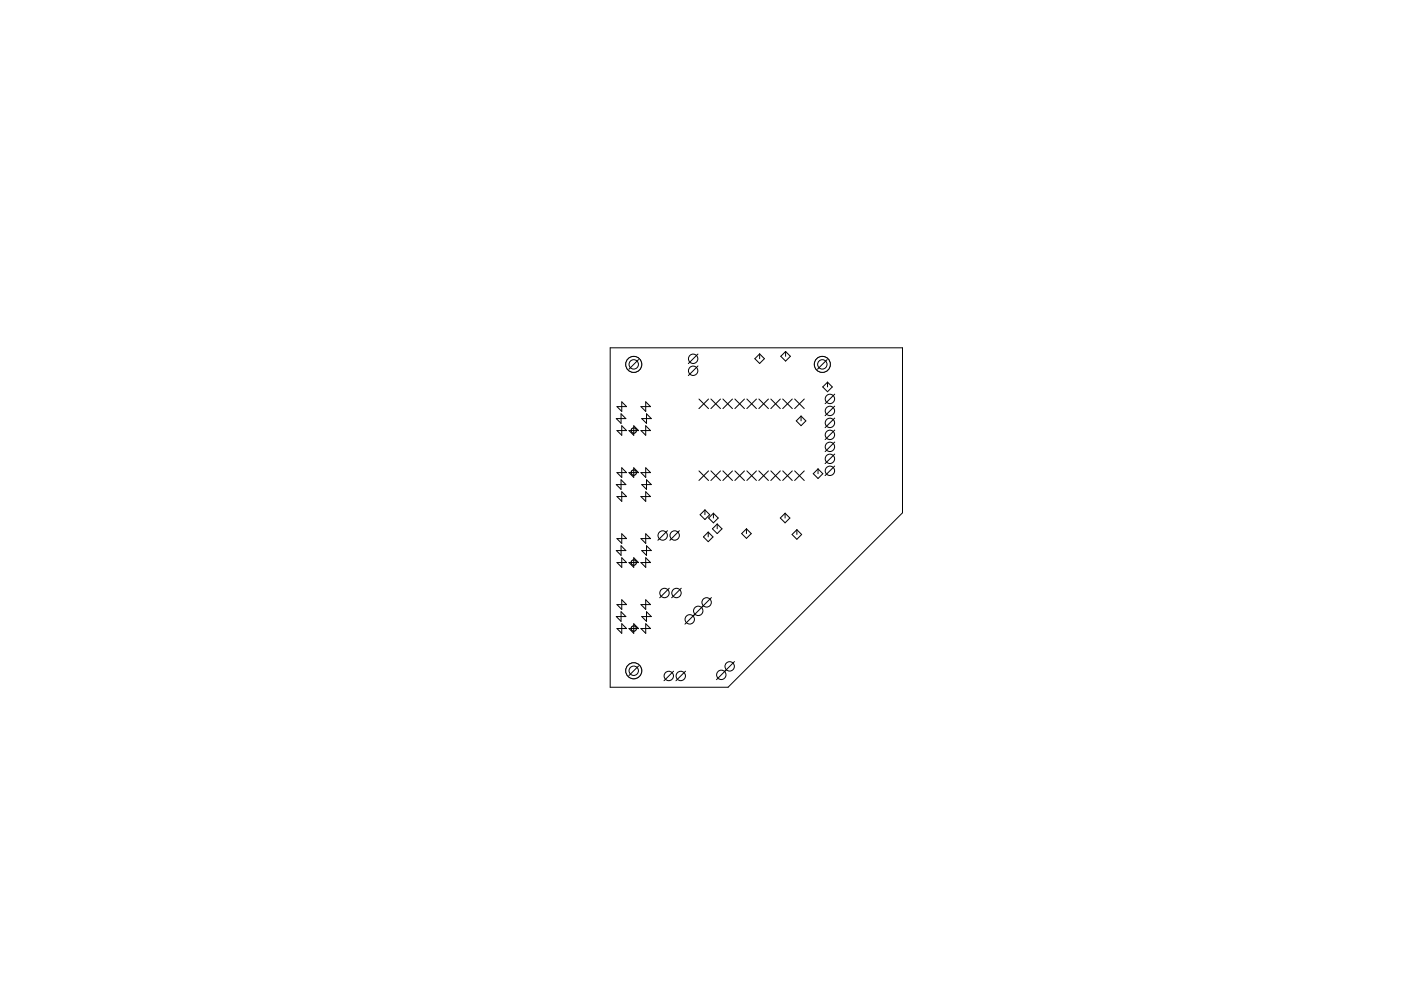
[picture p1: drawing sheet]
<svg xmlns="http://www.w3.org/2000/svg" width="297mm" height="210mm" viewBox="0 0 297 210" stroke-linecap="round" stroke-linejoin="round" font-family="sans-serif">
<g fill="none" stroke="#000" stroke-width=".21">
<path d="M191.3 73.7h-61.9v72h25l36.9-37"/>
<circle cx="134.4" cy="142.2" r="1.69"/>
</g>
<circle cx="134.4" cy="142.2" r="1.69" fill="#fff" stroke="#000" stroke-width=".21"/>
<circle cx="134.4" cy="77.3" r="1.69" fill="none" stroke="#000" stroke-width=".21"/>
<circle cx="134.4" cy="77.3" r="1.69" fill="#fff" stroke="#000" stroke-width=".21"/>
<circle cx="174.3" cy="77.3" r="1.69" fill="none" stroke="#000" stroke-width=".21"/>
<circle cx="174.3" cy="77.3" r="1.69" fill="#fff" stroke="#000" stroke-width=".21"/>
<g fill="none" stroke="#000" stroke-width=".21">
<path d="M191.3 73.7v35"/>
<circle cx="134.4" cy="91.3" r=".55"/>
</g>
<circle cx="134.4" cy="91.3" r=".55" fill="#fff" stroke="#000" stroke-width=".21"/>
<circle cx="134.4" cy="119.3" r=".55" fill="none" stroke="#000" stroke-width=".21"/>
<circle cx="134.4" cy="119.3" r=".55" fill="#fff" stroke="#000" stroke-width=".21"/>
<circle cx="134.4" cy="100.2" r=".55" fill="none" stroke="#000" stroke-width=".21"/>
<circle cx="134.4" cy="100.2" r=".55" fill="#fff" stroke="#000" stroke-width=".21"/>
<circle cx="134.4" cy="133.3" r=".55" fill="none" stroke="#000" stroke-width=".21"/>
<circle cx="134.4" cy="133.3" r=".55" fill="#fff" stroke="#000" stroke-width=".21"/>
<g fill="none" stroke="#000" stroke-width=".21">
<path d="M135.4 76.2l-2.1 2.1M148 77.6l-2.1 2M148 75.1l-2.1 2M161.1 75v1.1M161.1 75l1 1.1-1 1-1.1-1zM166.6 74.5v1M166.6 74.5l1 1-1 1.1-1.1-1.1zM175.4 76.2l-2.1 2.1M130.7 88.8h2l-1-1.1v2.1zM131.8 85.2v2l-1-1h2zM131.8 90.3l1 1h-2l1 1zM131.8 99.2v2l-1-1h2z"/>
<path d="M134.4 90.3l1 1h-2.1l1.1 1zM134.4 99.2v2l-1.1-1h2.1zM136.1 88.8h2l-1-1.1v2.1zM136.9 85.2v2l-1-1h2zM136.9 90.3l1 1h-2l1 1zM136.9 99.2v2l-1-1h2zM148.2 99.8l2 2.1M148.2 84.6l2 2M150.2 99.8l-2 2.1M150.2 84.6l-2 2M150.7 99.8l2.1 2.1M150.7 84.6l2.1 2"/>
<path d="M152.8 99.8l-2.1 2.1M152.8 84.6l-2.1 2M153.3 99.8l2 2.1M153.3 84.6l2 2M155.3 99.8l-2 2.1M155.3 84.6l-2 2M155.8 99.8l2 2.1M155.8 84.6l2 2M157.8 99.8l-2 2.1M157.8 84.6l-2 2M158.3 99.8l2.1 2.1M158.3 84.6l2.1 2"/>
<path d="M160.4 99.8l-2.1 2.1M160.4 84.6l-2.1 2M160.9 99.8l2 2.1M160.9 84.6l2 2M162.9 99.8l-2 2.1M162.9 84.6l-2 2M163.4 99.8l2 2.1M163.4 84.6l2 2M165.4 99.8l-2 2.1M165.4 84.6l-2 2M165.9 99.8l2.1 2.1M165.9 84.6l2.1 2"/>
<path d="M168 84.6l-2.1 2M168 99.8l-2.1 2.1M168.5 99.8l2 2.1M168.5 84.6l2 2M168.8 89.2l1-1 1.1 1-1.1 1.1zM169.8 88.2v1M170.5 84.6l-2 2M170.5 99.8l-2 2.1M173.4 99.4v1M173.4 99.4l1.1 1-1.1 1.1-1-1.1zM175.5 81v1M175.5 81l1 1-1 1.1-1.1-1.1z"/>
<path d="M177 98.8l-2.1 2M177 96.3l-2.1 2M177 93.7l-2.1 2.1M177 91.2l-2.1 2M177 88.6l-2.1 2.1M177 86.1l-2.1 2M177 83.6l-2.1 2M130.8 114.2l1 1v-2l1 1zM131.7 101.7v2.1l-1-1.1h2zM131.7 115.7v2.1l-1-1.1h2zM131.8 104.3l1 1h-2l1 1zM131.8 118.3v2l-1-1h2z"/>
<path d="M133.3 119.3h2.1l-1-1v2zM135.9 114.2l1 1v-2l1 1zM136.1 102.7l1 1.1v-2.1l1 1zM136.9 104.3l1 1h-2l1 1zM136.9 118.3v2l-1-1h2zM137.1 115.7v2.1l-1-1.1h2zM141.5 112.5l-2 2.1M144 112.5l-2 2.1M149.5 108.1v1M149.5 108.1l1 1-1 1.1-1.1-1.1zM150.2 112.8v1M150.2 112.8l1 1-1 1.1-1.1-1.1z"/>
<path d="M150.2 109.8l1.1-1 1 1-1 1zM151.3 108.8v1M152.1 111.1v1M152.1 111.1l1 1-1 1-1.1-1zM157.2 113.1l1.1-1 1 1-1 1.1zM158.3 112.1v1M166.5 108.8v1M166.5 108.8l1 1-1 1-1.1-1zM169 112.3v1M169 112.3l1 1-1 1-1.1-1zM131.7 129.7v2l-1-1h2zM131.8 127.2v2l-1-1h2z"/>
<path d="M131.8 132.2v2.1l-1-1h2zM133.3 133.3h2.1l-1-1.1v2.1zM136.9 127.2v2l-1-1h2zM136.9 132.2v2.1l-1-1h2zM137.1 129.7v2l-1-1h2zM141.9 124.7l-2 2M144.4 124.7l-2 2M150.8 126.7l-5.6 5.6M135.4 141.2l-2.1 2M142.8 142.3l-2 2M145.4 142.3l-2.1 2M155.7 140.3l-3.8 3.8"/>
<circle cx="134.4" cy="77.3" r=".99"/>
<circle cx="147" cy="76.1" r=".99"/>
<circle cx="147" cy="78.6" r=".99"/>
<circle cx="174.3" cy="77.3" r=".99"/>
<circle cx="176" cy="92.2" r=".99"/>
<circle cx="176" cy="99.8" r=".99"/>
<circle cx="176" cy="97.3" r=".99"/>
<circle cx="176" cy="89.7" r=".99"/>
<circle cx="176" cy="94.7" r=".99"/>
<circle cx="176" cy="87.1" r=".99"/>
<circle cx="176" cy="84.6" r=".99"/>
<circle cx="140.5" cy="113.5" r=".99"/>
<circle cx="143" cy="113.5" r=".99"/>
<circle cx="140.9" cy="125.7" r=".99"/>
<circle cx="143.4" cy="125.7" r=".99"/>
<circle cx="146.2" cy="131.3" r=".99"/>
<circle cx="148" cy="129.5" r=".99"/>
<circle cx="149.8" cy="127.7" r=".99"/>
<circle cx="134.4" cy="142.2" r=".99"/>
<circle cx="141.8" cy="143.3" r=".99"/>
<circle cx="144.3" cy="143.3" r=".99"/>
<circle cx="152.9" cy="143.1" r=".99"/>
<circle cx="154.7" cy="141.3" r=".99"/>
</g>
</svg>
